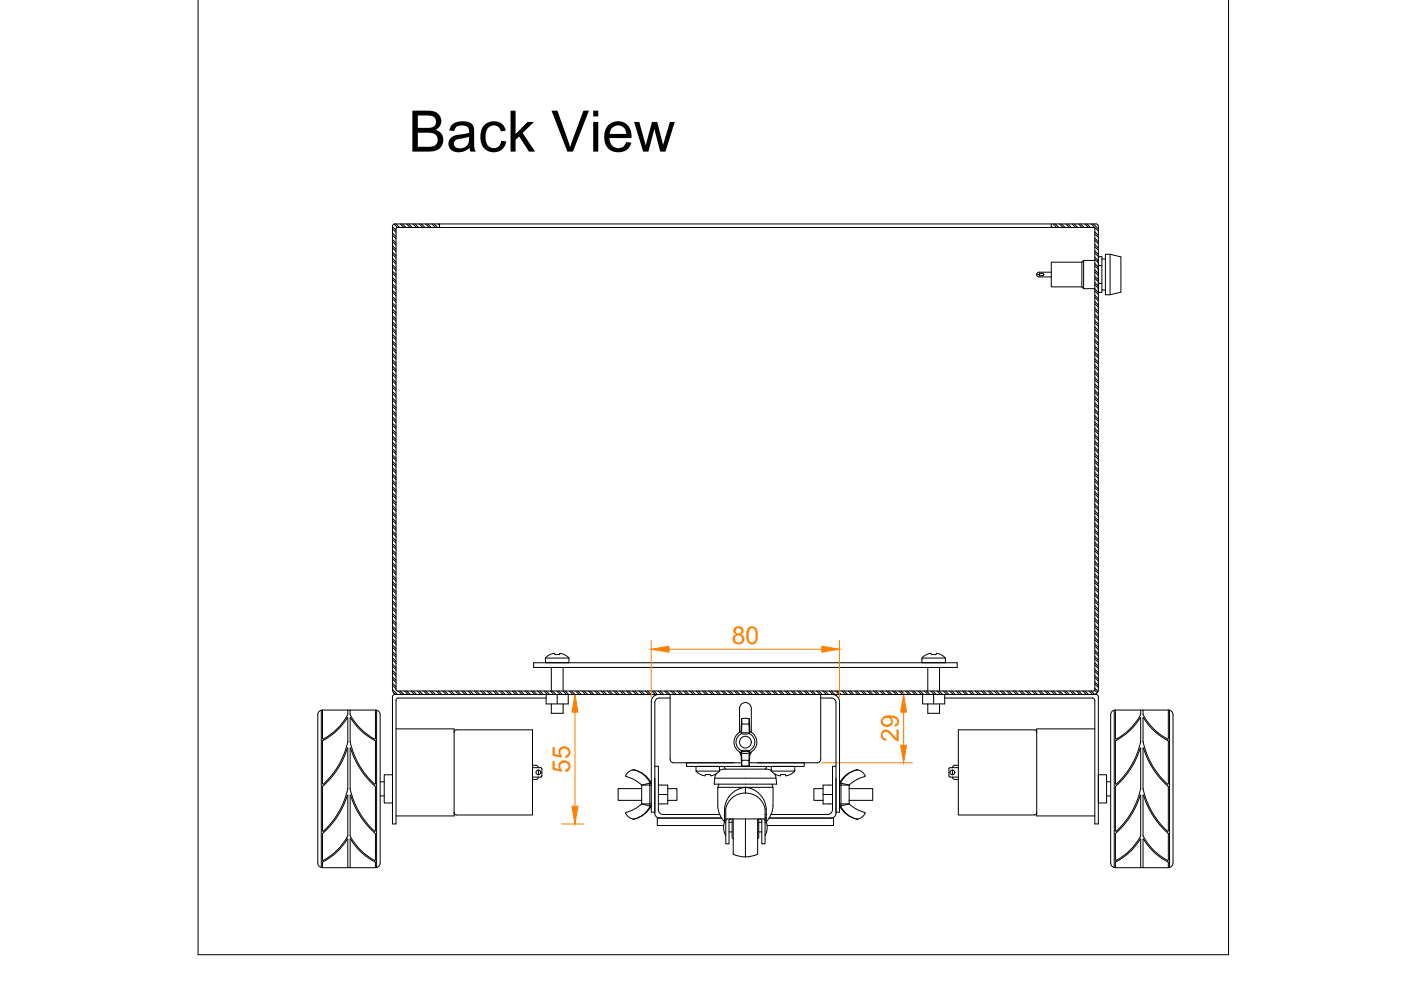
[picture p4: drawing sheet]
<svg xmlns="http://www.w3.org/2000/svg" width="297mm" height="210mm" viewBox="0 0 297 210" stroke-linecap="round" stroke-linejoin="round" font-family="sans-serif">
<defs><g id="words">
<text font-size="12.1" x="86.5" y="32.1">Back View</text>
<g font-size="5.2" fill="#ff7f00">
<text x="155.2" y="136.6">80</text>
<text x="190.6" y="157.4" transform="rotate(-90 190.6 157.4)">29</text>
<text x="120.9" y="163.9" transform="rotate(-90 120.9 163.9)">55</text>
</g>
</g></defs>
<!-- layer: 0 -->
<g fill="none" stroke="#000" stroke-width=".21">
<path d="M260.5 -.1v202.5h-218.5v-202.5M83.2 59.3l.8 .7M83.2 57.9l.8 .8M83.2 56.6l.8 .7M83.2 55.2l.8 .8M83.2 53.9l.8 .8M83.2 52.6l.8 .7M83.2 51.2l.8 .8M83.2 49.9l.8 .7M83.2 48.5l.8 .8M83.2 58.8l.8 .8M83.2 57.5l.8 .7"/>
<path d="M83.2 56.1l.8 .8M83.2 54.8l.8 .7M83.2 53.5l.8 .7M83.2 52.1l.8 .8M83.2 50.8l.8 .7M83.2 49.4l.8 .8M83.2 48.1l.8 .7M83.5 47.5l.8 .7M84 47.5l.7 .7M84 48.3h148v98.1h-148zM84.9 47.5l.7 .7M85.3 47.5l.8 .7"/>
<path d="M86.2 47.5l.7 .7M86.7 47.5l.7 .7M87.6 47.5l.7 .7M88 47.5l.7 .7M88.9 47.5l.7 .7M89.3 47.5l.8 .7M90.2 47.5l.8 .7M90.7 47.5l.7 .7M91.6 47.5l.7 .7M92 47.5l.8 .7M92.9 47.5l.3 .3M93.2 47.5v.7"/>
<path d="M220.4 58h.6l.3 .2-.2 .3h-.6l-.2-.3zM222.9 57.7h-2.6a.5 .5 0 0 0-.5 .5 .5 .5 0 0 0 .5 .5h2.6M222.9 48l.2 .2M222.9 47.5v.7M223.3 47.5l.7 .7M223.7 47.5l.8 .7M224.6 47.5l.8 .7M225.1 47.5l.7 .7M226 47.5l.7 .7M226.4 47.5l.8 .7M227.3 47.5l.8 .7M227.8 47.5l.7 .7"/>
<path d="M228.7 47.5l.7 .7M229.1 47.5l.8 .7M229.4 55.6v5.2M229.4 55.6h-6.5v5.2h6.5M229.8 55.2h2.3M229.8 55.2l-.4 .4M229.8 55.2v6M230 47.5l.8 .7M230.4 47.5l.8 .7M231.3 47.5l1.6 1.5M231.8 47.5l1.1 1.1M232.1 59l.8 .8"/>
<path d="M232.1 57.7l.8 .7M232.1 56.3l.8 .8M232.1 55l.8 .7M232.1 53.6l.8 .8M232.1 52.3l.8 .7M232.1 50.9l.8 .8M232.1 49.6l.8 .7M232.1 59.9l.8 .8M232.1 58.6l.8 .7M232.1 57.2l.8 .8M232.1 55.9l.8 .7M232.1 54.5l.8 .8"/>
<path d="M232.1 53.2l.8 .7M232.1 51.8l.8 .8M232.1 50.5l.8 .7M232.1 49.2l.8 .7M232.9 59l.1 3h.6v-.5M232.9 55.2v2.2M232.9 56.3v3.8h.7M232.9 55.2v1.1h.7M233.6 54.9v6.6h.8M233.6 54.9v-.5h-.6l-.1 .8M233.6 54.9h.8M234.4 53.9h1l2.3 .6v7.4l-2.3 .6h-1z"/>
<path d="M235.4 53.9v8.6M83.2 79.4l.8 .8M83.2 78.1l.8 .7M83.2 76.8l.8 .7M83.2 75.4l.8 .8M83.2 74.1l.8 .7M83.2 72.7l.8 .8M83.2 71.4l.8 .7M83.2 70l.8 .8M83.2 68.7l.8 .7M83.2 67.3l.8 .8M83.2 66l.8 .8"/>
<path d="M83.2 64.7l.8 .7M83.2 64.2l.8 .8M83.2 63.3l.8 .8M83.2 62.9l.8 .7M83.2 62l.8 .7M83.2 61.5l.8 .8M83.2 60.6l.8 .8M83.2 79l.8 .7M83.2 77.6l.8 .8M83.2 76.3l.8 .8M83.2 75l.8 .7M83.2 73.6l.8 .8"/>
<path d="M83.2 72.3l.8 .7M83.2 70.9l.8 .8M83.2 69.6l.8 .7M83.2 68.2l.8 .8M83.2 66.9l.8 .7M83.2 65.5l.8 .8M83.2 60.2l.8 .7M229.4 60.8l.4 .4M229.8 61.2h2.3M232.1 79.2l.8 .7M232.1 77.8l.8 .8M232.1 76.5l.8 .7"/>
<path d="M232.1 75.1l.8 .8M232.1 73.8l.8 .7M232.1 72.4l.8 .8M232.1 71.1l.8 .8M232.1 69.8l.8 .7M232.1 68.4l.8 .8M232.1 67.1l.8 .7M232.1 65.7l.8 .8M232.1 64.4l.8 .7M232.1 63l.8 .8M232.1 61.7l.8 .7M232.1 60.3l.8 .8"/>
<path d="M232.1 78.7l.8 .8M232.1 77.4l.8 .7M232.1 76l.8 .8M232.1 74.7l.8 .7M232.1 73.3l.8 .8M232.1 72l.8 .8M232.1 70.7l.8 .7M232.1 69.3l.8 .8M232.1 68l.8 .7M232.1 66.6l.8 .8M232.1 65.3l.8 .7M232.1 63.9l.8 .8"/>
<path d="M232.1 62.6l.8 .7M232.1 61.2l.8 .8M83.2 99.6l.8 .7M83.2 98.2l.8 .8M83.2 96.9l.8 .8M83.2 95.6l.8 .7M83.2 94.2l.8 .8M83.2 92.9l.8 .7M83.2 91.5l.8 .8M83.2 90.2l.8 .7M83.2 88.9l.8 .7M83.2 87.5l.8 .7"/>
<path d="M83.2 86.2l.8 .7M83.2 84.8l.8 .8M83.2 83.5l.8 .7M83.2 82.1l.8 .8M83.2 80.8l.8 .7M83.2 99.1l.8 .8M83.2 97.8l.8 .8M83.2 96.5l.8 .7M83.2 95.1l.8 .8M83.2 93.8l.8 .7M83.2 92.4l.8 .8M83.2 91.1l.8 .7"/>
<path d="M83.2 89.7l.8 .8M83.2 88.4l.8 .7M83.2 87.1l.8 .7M83.2 85.7l.8 .8M83.2 84.4l.8 .7M83.2 83l.8 .8M83.2 81.7l.8 .7M83.2 80.3l.8 .8M232.1 99.3l.8 .8M232.1 98l.8 .7M232.1 96.6l.8 .8M232.1 95.3l.8 .7"/>
<path d="M232.1 94l.8 .7M232.1 92.6l.8 .8M232.1 91.3l.8 .7M232.1 89.9l.8 .8M232.1 88.6l.8 .7M232.1 87.2l.8 .8M232.1 85.9l.8 .7M232.1 84.5l.8 .8M232.1 83.2l.8 .8M232.1 81.9l.8 .7M232.1 80.5l.8 .8M232.1 98.9l.8 .7"/>
<path d="M232.1 97.5l.8 .8M232.1 96.2l.8 .7M232.1 94.9l.8 .7M232.1 93.5l.8 .7M232.1 92.2l.8 .7M232.1 90.8l.8 .8M232.1 89.5l.8 .7M232.1 88.1l.8 .8M232.1 86.8l.8 .7M232.1 85.4l.8 .8M232.1 84.1l.8 .7M232.1 82.8l.8 .7"/>
<path d="M232.1 81.4l.8 .8M232.1 80.1l.8 .7M83.2 119.8l.8 .7M83.2 118.4l.8 .8M83.2 117.1l.8 .7M83.2 115.7l.8 .8M83.2 114.4l.8 .7M83.2 113l.8 .8M83.2 111.7l.8 .7M83.2 110.3l.8 .8M83.2 109l.8 .8M83.2 107.7l.8 .7"/>
<path d="M83.2 106.3l.8 .8M83.2 105l.8 .7M83.2 103.6l.8 .8M83.2 102.3l.8 .7M83.2 100.9l.8 .8M83.2 119.3l.8 .8M83.2 118l.8 .7M83.2 116.6l.8 .8M83.2 115.3l.8 .7M83.2 113.9l.8 .8M83.2 112.6l.8 .7M83.2 111.2l.8 .8"/>
<path d="M83.2 109.9l.8 .8M83.2 108.6l.8 .7M83.2 107.2l.8 .8M83.2 105.9l.8 .7M83.2 104.5l.8 .8M83.2 103.2l.8 .7M83.2 101.8l.8 .8M83.2 100.5l.8 .7M232.1 119.5l.8 .7M232.1 118.1l.8 .8M232.1 116.8l.8 .7M232.1 115.5l.8 .7"/>
<path d="M232.1 114.1l.8 .8M232.1 112.8l.8 .7M232.1 111.4l.8 .8M232.1 110.1l.8 .7M232.1 108.7l.8 .8M232.1 107.4l.8 .7M232.1 106l.8 .8M232.1 104.7l.8 .8M232.1 103.4l.8 .7M232.1 102l.8 .8M232.1 100.7l.8 .7M232.1 119l.8 .8"/>
<path d="M232.1 117.7l.8 .7M232.1 116.3l.8 .8M232.1 115l.8 .8M232.1 113.7l.8 .7M232.1 112.3l.8 .8M232.1 111l.8 .7M232.1 109.6l.8 .8M232.1 108.3l.8 .7M232.1 106.9l.8 .8M232.1 105.6l.8 .7M232.1 104.2l.8 .8M232.1 102.9l.8 .8"/>
<path d="M232.1 101.6l.8 .7M232.1 100.2l.8 .8M83.2 139.9l.8 .8M83.2 138.6l.8 .7M83.2 137.2l.8 .8M83.2 135.9l.8 .7M83.2 134.5l.8 .8M83.2 133.2l.8 .7M83.2 131.9l.8 .7M83.2 130.5l.8 .8M83.2 129.2l.8 .7M83.2 127.8l.8 .8"/>
<path d="M83.2 126.5l.8 .7M83.2 125.1l.8 .8M83.2 123.8l.8 .7M83.2 122.4l.8 .8M83.2 121.1l.8 .7M83.2 139.5l.8 .7M83.2 138.1l.8 .8M83.2 136.8l.8 .7M83.2 135.4l.8 .8M83.2 134.1l.8 .7M83.2 132.8l.8 .7M83.2 131.4l.8 .7"/>
<path d="M83.2 130.1l.8 .7M83.2 128.7l.8 .8M83.2 127.4l.8 .7M83.2 126l.8 .8M83.2 124.7l.8 .7M83.2 123.3l.8 .8M83.2 122l.8 .7M83.2 120.7l.8 .7M115.6 139.5l1.1-.8 .8-.2 .1 .3h1l.1-.3 .5 .1 .8 .4 .6 .5M115.6 139.5h5v1h-5zM195.5 139.5l1-.8 .9-.2v.3h1l.2-.3 .4 .1 .8 .4 .6 .5M195.5 139.5h4.9v1h-4.9z"/>
<path d="M232.1 139.6l.8 .8M232.1 138.3l.8 .7M232.1 137l.8 .7M232.1 135.6l.8 .8M232.1 134.3l.8 .7M232.1 132.9l.8 .8M232.1 131.6l.8 .7M232.1 130.2l.8 .8M232.1 128.9l.8 .7M232.1 127.6l.8 .7M232.1 126.2l.8 .8M232.1 124.9l.8 .7"/>
<path d="M232.1 123.5l.8 .8M232.1 122.2l.8 .7M232.1 120.8l.8 .8M232.1 139.2l.8 .7M232.1 137.9l.8 .7M232.1 136.5l.8 .8M232.1 135.2l.8 .7M232.1 133.8l.8 .8M232.1 132.5l.8 .7M232.1 131.1l.8 .8M232.1 129.8l.8 .7M232.1 128.4l.8 .8"/>
<path d="M232.1 127.1l.8 .8M232.1 125.8l.8 .7M232.1 124.4l.8 .8M232.1 123.1l.8 .7M232.1 121.7l.8 .8M232.1 120.4l.8 .7M68.1 150.6a.98 .98 0 0 0-.7 .9v31.5a1 1 0 0 0 .7 .9M68.1 150.6v33.3M68.4 150.6v6a7.6 7.6 0 0 0 3.9-3l1.4-2M68.4 150.6h5.3M68.4 150.5l-.3 .1M68.4 157a13.5 13.5 0 0 0 5.3-4.8v5a16.5 16.5 0 0 1-5.3 9.1v-9.3"/>
<path d="M73.7 150.5h.5M73.7 150.6v1M74.2 151.4l.1 .2M79.5 157a13.3 13.3 0 0 1-5.2-4.8l-.1 5M79.5 157v9.3a16.5 16.5 0 0 1-5.3-9.1M79.6 150.5l.2 .1M79.6 150.6v6a7 7 0 0 1-3.4-2.4l-1.9-2.6M79.6 150.6h-5.4v.8M79.8 150.6v33.3M79.8 150.6a1 1 0 0 1 .8 .9v31.5a1 1 0 0 1-.8 .9M83.2 145.3l.8 .7M83.2 143.9l.8 .8"/>
<path d="M83.2 142.6l.8 .8M83.2 141.3l.8 .7M83.2 146.2l1.1 1M83.2 144.8l.8 .8M83.2 143.5l.8 .7M83.2 142.2l.8 .7M83.2 140.8l.8 .8M83.4 146.8l.3 .3M84 154.5h12.3v18.5h-12.3M84.2 147.2a1 1 0 0 1-1-.9v-98.3l.3-.5h148.9l.4 .2 .1 .3v98.3a1 1 0 0 1-1 .9M84.4 146.5l.8 .7M84.9 146.5l.7 .7"/>
<path d="M85.8 146.5l.7 .7M86.2 146.5l.8 .7M87.1 146.5l.8 .7M87.6 146.5l.7 .7M88.5 146.5l.7 .7M88.9 146.5l.8 .7M89.8 146.5l.8 .7M90.3 146.5l.7 .7M91.2 146.5l.7 .7M91.6 146.5l.7 .7M92.5 146.5l.7 .7M92.9 146.5l.8 .7"/>
<path d="M93.8 146.5l.8 .7M94.3 146.5l.7 .7M95.2 146.5l.7 .7M95.6 146.5l.8 .7M96.3 155.2v-.2l.5-.3h16.1v18.1h-16.1l-.3-.1-.2-.4M96.5 146.5l.8 .7M97 146.5l.7 .7M97.9 146.5l.7 .7M98.3 146.5l.8 .7M99.2 146.5l.8 .7M99.7 146.5l.7 .7M100.6 146.5l.7 .7"/>
<path d="M101 146.5l.8 .7M101.9 146.5l.7 .7M102.3 146.5l.8 .7M103.2 146.5l.8 .7M103.7 146.5l.7 .7M104.6 146.5l.7 .7M105 146.5l.8 .7M105.9 146.5l.8 .7M106.4 146.5l.7 .7M107.3 146.5l.7 .7M107.7 146.5l.8 .7M108.6 146.5l.8 .7"/>
<path d="M109.1 146.5l.7 .7M110 146.5l.7 .7M110.4 146.5l.8 .7M111.3 146.5l.8 .7M111.8 146.5l.7 .7M112.7 146.5l.7 .7M113.1 146.5l.8 .7M113.1 140.5h89.8v1h-89.8zM114 146.5l.7 .7M114.4 146.5l.8 .7M115.3 146.5l.8 .7M115.8 146.5l.7 .7"/>
<path d="M115.8 147.2v2h4.7v-2M116.7 146.5l.7 .7M116.9 141.5v5M116.9 149.2v2h2.5v-2M117.1 146.5l.8 .7M118 146.5l.8 .7M118.1 147.2v2M118.5 146.5l.7 .7M119.4 141.5v5l.7 .7M119.8 146.5l.8 .7M120.7 146.5l.8 .7M121.2 146.5l.7 .7"/>
<path d="M122.1 146.5l.7 .7M122.5 146.5l.8 .7M123.4 146.5l.7 .7M123.9 146.5l.7 .7M124.8 146.5l.7 .7M125.2 146.5l.7 .7M126.1 146.5l.7 .7M126.5 146.5l.8 .7M127.4 146.5l.8 .7M127.9 146.5l.7 .7M128.8 146.5l.7 .7M129.2 146.5l.8 .7"/>
<path d="M130.1 146.5l.8 .7M130.6 146.5l.7 .7M131.5 146.5l.7 .7M131.9 146.5l.8 .7M132.8 146.5l.8 .7M133.3 146.5l.7 .7M134.2 146.5l.7 .7M134.6 146.5l.7 .7M135.5 146.5l.7 .7M135.9 146.5l.8 .7M136.8 146.5l.8 .7M137.3 146.5l.7 .7"/>
<path d="M138.2 146.5l.7 .7M138.6 146.5l.8 .7M139.5 146.5l.8 .7M139.6 147.2a1.5 1.5 0 0 0-1.5 1.5v23.5h.7M139.6 147.2l93 .1 .3 .4v27h-.8v-26.2l-.2-.4-31.6-.1M140 146.5l.7 .7M140.9 146.5l.7 .7M141.3 146.5l.8 .7M142.1 147.2l-58.6 .1-.3 .4v27h.8v-26.2l.2-.4 31.6-.1M142.1 147.2v13.8a.75 .75 0 0 0 .7 .7h14.4M142.1 148h-2.3a1 1 0 0 0-1 1v23.4a.98 .98 0 0 0 1 1h13.2h-13.6v1.6h14M142.2 146.5l.8 .7"/>
<path d="M142.7 146.5l.7 .7M143.6 146.5l.7 .7M144 146.5l.8 .7M144.9 146.5l.8 .7M145.4 146.5l.7 .7M146.2 146.5l.8 .7M146.7 146.5l.7 .7M147.6 146.5l.7 .7M148 146.5l.8 .7M148.9 146.5l.8 .7M149.4 146.5l.7 .7M150.3 146.5l.7 .7"/>
<path d="M150.7 146.5l.8 .7M151.6 146.5l.8 .7M152.1 146.5l.7 .7M153 146.5l.7 .7M153.4 146.5l.8 .7M154.3 146.5l.8 .7M154.8 146.5l.7 .7M155.7 146.5l.7 .7M156.1 146.5l.8 .7M156.8 155.3v-5.1a1.24 1.24 0 0 1 1.2-1.2 1.24 1.24 0 0 1 1.3 1.2v5.1M156.8 159.5l.3 .6M157 146.5l.8 .7"/>
<path d="M157.1 155.1a2.43 2.43 0 0 0-1 3.7 2.43 2.43 0 0 0 3.9 0 2.43 2.43 0 0 0-1-3.7M157.2 159.2l.8-.1 .8 .1M157.2 159.2l-.1 .4 .1 2.7M157.2 159.2l.1 2.1M157.2 155.5a1.99 1.99 0 0 0-1.2 1.9 1.99 1.99 0 0 0 1.2 1.8M157.2 155.4h1.7M157.2 152.4h1.6M157.2 152.4l-.1 2.7 .1 .4M157.2 152.4l.1 1.1M157.3 153.5h1.5M157.3 153.5h.1M157.3 153.5l-.1 2"/>
<path d="M157.4 146.5l.8 .7M158.3 146.5l.8 .7M158.8 146.5l.7 .7M158.8 153.5l.1 2M158.8 153.5h.1M158.8 152.4l.2 2.7-.1 .4M158.8 152.4v1.1M158.8 155.5l-.8 .2-.8-.2M158.9 159.3h-1.7M158.9 155.5a1.99 1.99 0 0 1 1.1 1.9 1.99 1.99 0 0 1-1.1 1.8M158.9 159.2l.1 .4-.2 2.7M158.9 159.2l-.1 2.1"/>
<path d="M159.3 159.5l-.3 .6M159.7 146.5l.7 .7M160.1 146.5l.8 .7M161 146.5l.8 .7M161.5 146.5l.7 .7M162.4 146.5l.7 .7M162.8 146.5l.8 .7M163.7 146.5l.8 .7M164.2 146.5l.7 .7M165.1 146.5l.7 .7M165.5 146.5l.8 .7M166.4 146.5l.8 .7"/>
<path d="M166.9 146.5l.7 .7M167.8 146.5l.7 .7M168.2 146.5l.7 .7M169.1 146.5l.7 .7M169.5 146.5l.8 .7M170.4 146.5l.8 .7M170.9 146.5l.7 .7M171.8 146.5l.7 .7M172.2 146.5l.8 .7M173.1 146.5l.8 .7M173.6 146.5l.7 .7M174 147.2v13.8a.75 .75 0 0 1-.7 .7h-14.4"/>
<path d="M174 148h2.2a1 1 0 0 1 1 1v23.4a1 1 0 0 1-1 1h-13.1h13.6v1.6h-14M174.5 146.5l.7 .7M174.9 146.5l.8 .7M175.8 146.5l.8 .7M176.3 146.5l.7 .7M176.5 147.2a1.5 1.5 0 0 1 1.5 1.5v23.5h-.8M177.2 146.5l.7 .7M177.6 146.5l.8 .7M178.5 146.5l.8 .7M179 146.5l.7 .7M179.8 146.5l.8 .7M180.3 146.5l.7 .7"/>
<path d="M181.2 146.5l.7 .7M181.6 146.5l.8 .7M182.5 146.5l.8 .7M183 146.5l.7 .7M183.9 146.5l.7 .7M184.3 146.5l.8 .7M185.2 146.5l.8 .7M185.7 146.5l.7 .7M186.6 146.5l.7 .7M187 146.5l.8 .7M187.9 146.5l.8 .7M188.4 146.5l.7 .7"/>
<path d="M189.3 146.5l.7 .7M189.7 146.5l.8 .7M190.6 146.5l.8 .7M191 146.5l.8 .7M191.9 146.5l.8 .7M192.4 146.5l.7 .7M193.3 146.5l.7 .7M193.7 146.5l.8 .7M194.6 146.5l.8 .7M195.1 146.5l.7 .7M195.6 147.2v2h4.7v-2M196 146.5l.7 .7"/>
<path d="M196.4 146.5l.8 .7M196.7 141.5v5M196.7 149.2v2h2.5v-2M197.3 146.5l.8 .7M197.8 146.5l.7 .7M197.9 147.2v2M198.7 146.5l.7 .7M199.1 146.5l.8 .7M199.2 141.5v5M200 146.5l.8 .7M200.5 146.5l.7 .7M201.4 146.5l.7 .7"/>
<path d="M201.8 146.5l.8 .7M202.7 146.5l.7 .7M203.1 146.5l.8 .7M204 146.5l.8 .7M204.5 146.5l.7 .7M205.4 146.5l.7 .7M205.8 146.5l.8 .7M206.7 146.5l.8 .7M207.2 146.5l.7 .7M208.1 146.5l.7 .7M208.5 146.5l.8 .7M209.4 146.5l.8 .7"/>
<path d="M209.9 146.5l.7 .7M210.8 146.5l.7 .7M211.2 146.5l.8 .7M212.1 146.5l.7 .7M212.6 146.5l.7 .7M213.5 146.5l.7 .7M213.9 146.5l.7 .7M214.8 146.5l.7 .7M215.2 146.5l.8 .7M216.1 146.5l.8 .7M216.6 146.5l.7 .7M217.5 146.5l.7 .7"/>
<path d="M217.9 146.5l.8 .7M218.8 146.5l.8 .7M219.3 146.5l.7 .7M219.8 155.2v17.1M219.8 155.2l-.1-.2-.4-.3h-16.1v18.1h16.1l.4-.3 .1-.2M220.2 146.5l.7 .7M220.6 146.5l.8 .7M221.5 146.5l.8 .7M222 146.5l.7 .7M222.8 146.5l.8 .7M223.3 146.5l.8 .7M224.2 146.5l.7 .7"/>
<path d="M224.6 146.5l.8 .7M225.5 146.5l.8 .7M226 146.5l.7 .7M226.9 146.5l.7 .7M227.3 146.5l.8 .7M228.2 146.5l.8 .7M228.7 146.5l.7 .7M229.6 146.5l.7 .7M230 146.5l.8 .7M230.9 146.5l.8 .7M231.4 146.5l.7 .7M232.1 146.3l.5 .6"/>
<path d="M232.1 145l.8 .8M232.1 143.7l.8 .7M232.1 142.3l.8 .8M232.1 141l.8 .7M232.1 145.9l.7 .7M232.1 144.6l.8 .7M232.1 143.2l.8 .8M232.1 141.9l.8 .7M232.1 140.5l.8 .8M232.1 154.5h-12.3v.7M236.2 150.6a1 1 0 0 0-.7 .9v31.5a1 1 0 0 0 .7 .9M236.2 150.6v33.3"/>
<path d="M236.5 150.5l-.3 .1M236.5 150.6v6a7 7 0 0 0 3.4-2.4l1.9-2.6M236.5 150.6h5.3M236.5 157l.1 9.3a16.4 16.4 0 0 0 5.2-9M236.6 157a13.5 13.5 0 0 0 5.2-4.8v5.1M241.8 150.6v1M241.8 150.5h.5M242.3 150.6a2.43 2.43 0 0 0 .9 2.3 11.1 11.1 0 0 0 4.4 3.8l.1-6.1M242.3 150.6h5.4M242.4 157.3v-5.1a14.3 14.3 0 0 0 5.3 4.9l-.1 9.2a16.3 16.3 0 0 1-5.2-9M247.7 150.5l.2 .1M248 150.6a1 1 0 0 1 .7 .9v31.5a1 1 0 0 1-.7 .9"/>
<path d="M248 150.6v33.3M68.4 176.8v5.5M68.4 176.8a18.6 18.6 0 0 0 5.3-8.2v8.5a11.8 11.8 0 0 1-5.1 5.3M73.7 167.3v-8.7a18.6 18.6 0 0 1-5.3 8.2v9.4a16.4 16.4 0 0 0 5.3-8.9M74.2 167.2v.1M74.2 177.1l.1 .2M74.2 167.2l.1-8.6a18.5 18.5 0 0 0 5.3 8.2l-.1 9.4a16.4 16.4 0 0 1-5.3-8.9M74.2 177.9h.1a14.1 14.1 0 0 0 5.3 5v1.1h-5.4zM74.3 177.3a12.6 12.6 0 0 0 5.1 5.1M79.6 176.8a18.6 18.6 0 0 1-5.3-8.2l-.1 8.5M79.6 176.8v5.5M80.6 165.8h.9"/>
<path d="M80.6 168.8h.9M83.2 164.3h-1.7v5.9h1.7M112.9 162.3h1l.2 .5M112.9 162.8h1.7l.3 .2M114.1 164.8l-.2 .4-1 .1M114.1 163.3v1M114.9 163l-.1 1.7-1.9 .1M134.4 163.2a5.4 5.4 0 0 1 3.7 2.8h-.3M136 170.4a10.1 10.1 0 0 1-3.4 2 1.87 1.87 0 0 0 3 .8 5.1 5.1 0 0 0 2.2-2.3M136 167.2v2.5M136 167.2h-4.9v2.5h4.9M136 170.4h2.1"/>
<path d="M136 170.4l1.8 .5M136 169.7v.7M137.8 170.9h.3a5.4 5.4 0 0 1-3.7 2.8M137.8 166a4.9 4.9 0 0 0-3.6-2.8 1.47 1.47 0 0 0-1.5 1.4l1.8 .7 1.5 1.1 2.1 .1M137.8 166v4.9M137.8 166l-1.8 .5v.7M138.8 162.5h.8v9.2M139.6 171.7a1 1 0 0 0 1 1h12M139.6 166.5h2v3.9h-2M139.6 168.5h2M141.6 167.2h1.9v2.5h-1.9M145.6 161.7v.8h7.9"/>
<path d="M147.6 163.5l1 .8 .9 .2 .1-.3h1l.1 .3 .4-.1 .8-.3 .7-.6M147.6 162.5h5v1h-5zM151.5 165h13l.2 1.3h-13.3zM151.8 164.1l-.3 .9M152.4 166.3l-.2 .6M152.6 163.4l.9-.3h9l1 .3M153.6 174.2l-.2 1.5 .5 1.5M153.6 174.2l.3 .3M153.8 163.1l-.3-.6h9.1l-.4 .6M153.9 174l.3-.4h7.6l.4 .4M154.6 176.4h.6M154.6 174.4h.6"/>
<path d="M154.9 173.6l-.3 .4v4.9h-.7v-4.9M155.2 173.6v4l.3 .2M155.5 173.6l-.1 7.5 1.6 .5 1 .1M157.2 162.3h1.6M157.3 161.2h.1M157.3 161.3h1.5M157.3 161.3l-.1 1M158 168.2a4.1 4.1 0 0 0-4.1 3.3v2.5M158 166.9a4.9 4.9 0 0 0-4.4 4.8v2.5M158 166.9a4.9 4.9 0 0 1 4.5 4.8v2.5M158 168.2a4.1 4.1 0 0 1 4.2 3.3v2.5M158 166.9h-5.8v4.6l.7 1.7 .7 1"/>
<path d="M158 166.9h5.9l-.1 4.6-.6 1.7-.7 1M158 173.6v8.1l1.1-.1 1.5-.5M158 166.9v1.3M158.8 161.3v1M158.8 161.2h.1M160.6 173.6v7.5M160.9 173.6v4l-.3 .2M160.9 176.4h.6M160.9 174.4h.6M161.1 173.6l.4 .4v4.9h.7v-4.9M162.2 173.4h.3M162.2 172.7h.3"/>
<path d="M162.5 174.2l.1 1.5-.4 1.5M162.5 174.2l-.3 .3M163.5 163.5l1.1 .8 .8 .2 .1-.3h1l.1 .3 .4-.1 .8-.3 .7-.6M163.5 162.5h5v1h-5zM163.6 166.3l.3 .6M164.3 164.1l.2 .9M170.5 161.7v.8h-7.9M174.5 167.2h-1.9v2.5h1.9M174.5 168.5h2M176.5 166.5h-2v3.9h2M177.2 162.5h-.7v9.2a1 1 0 0 1-1 1h-12M178 170.4h2"/>
<path d="M178.2 166v4.9M178.2 166l1.8 .5v.7M178.2 170.9a4.8 4.8 0 0 0 3.7 2.8l1.1-.6 .4-.7M178.2 170.9h-.2a5.4 5.4 0 0 0 3.7 2.8M180 170.4a10.1 10.1 0 0 0 3.4 2M180 167.2v2.5M180 167.2h5v2.5h-5M180 170.4l-1.8 .5M180 169.7v.7M181.7 163.2a5.4 5.4 0 0 0-3.7 2.8h.2M183.4 164.5v.1a8.4 8.4 0 0 0-3.4 1.8l-2 .1M183.4 164.5a1.89 1.89 0 0 0-3-.8 5.1 5.1 0 0 0-2.2 2.3"/>
<path d="M201.2 163l.1 1.7 1.9 .1M201.9 164.8l.3 .4 1 .1M201.9 163.3v1M203.2 162.3h-1l-.3 .5M203.2 162.8h-1.8l-.2 .2M219.8 172.3v.7h12.3M232.9 164.3h1.7v5.9h-1.7M234.6 165.8h.9M234.6 168.8h.9M236.5 176.8a18.7 18.7 0 0 0 5.3-8.2v8.5a11.6 11.6 0 0 1-5.1 5.3M236.5 176.8v5.5M241.8 167.3v-8.7a18.9 18.9 0 0 1-5.3 8.2l.1 9.4a16.4 16.4 0 0 0 5.2-8.9"/>
<path d="M247.7 166.7l-.1 9.5a16.3 16.3 0 0 1-5.2-8.9M247.7 176.7v.1M247.7 166.7a18.3 18.3 0 0 1-5.3-8.1v8.7M247.7 176.7a18.3 18.3 0 0 1-5.3-8.1l-.1 8.5a11.8 11.8 0 0 0 5.2 5.3M247.7 176.8v5.5M68.1 183.9l.3 .1M68.4 184v-1.1a14.4 14.4 0 0 0 5.3-5v6.1M68.4 184h5.3M68.4 182.3l.2 .1M73.7 184h.5M79.6 182.3l-.2 .1M79.8 183.9l-.2 .1"/>
<path d="M236.2 183.9l.3 .1M236.5 182.3l.2 .1M236.5 184v-1.1a14.3 14.3 0 0 0 5.3-5v6.1M236.5 184h5.3M241.8 184h.5M242.3 184l.1-6.1a14.2 14.2 0 0 0 5.3 5v1.1M242.3 184h5.4M247.7 182.3l-.2 .1M247.9 183.9l-.2 .1"/>
<circle cx="158" cy="157.4" r="1.24"/>
<circle cx="114.1" cy="163.8" r=".5"/>
<circle cx="201.9" cy="163.8" r=".5"/>
</g>
<!-- layer: Dimensions -->
<path d="M138.1 135.8v12M141.8 137.7h32.5M178 135.8v12M119.1 147.2h4.7M121.9 151v19.9M174.9 147.2h18.5M191.6 151v7M119.1 174.7h4.7M174.2 161.7h19.2" fill="none" stroke="#ff7f00" stroke-width=".21"/>
<g fill="#ff7f00" stroke="#ff7f00" stroke-width=".21">
<path d="M191.6 147.2l.6 3.8h-1.2z"/>
<path d="M191 158h1.2l-.6 3.7z"/>
<path d="M121.9 147.2l.6 3.8h-1.2z"/>
<path d="M121.3 170.9h1.2l-.6 3.8z"/>
<path d="M138.1 137.7l3.7-.7v1.3z"/>
<path d="M174.3 137l3.7 .7-3.7 .6z"/>
</g>
<!-- layer: 0 -->
<g fill="#000" stroke="#000" stroke-width=".21">
<circle cx="219.8" cy="58.2" r=".04"/>
<circle cx="220.3" cy="58.2" r=".04"/>
<circle cx="221.3" cy="58.2" r=".04"/>
</g>
<use href="#words"/>
</svg>
